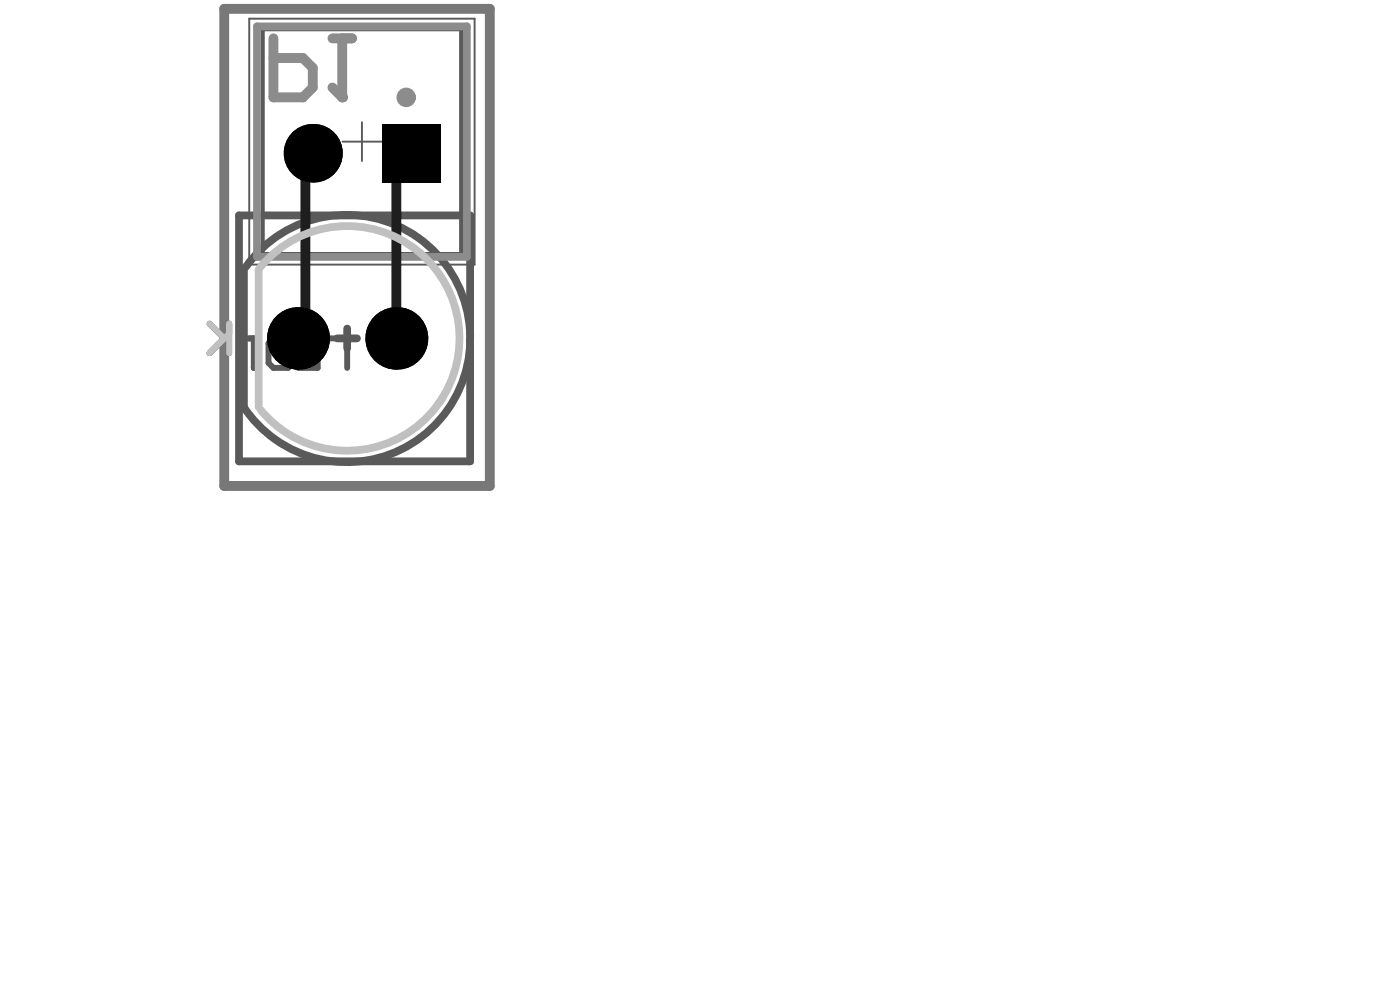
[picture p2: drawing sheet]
<svg xmlns="http://www.w3.org/2000/svg" width="594mm" height="420mm" viewBox="0 0 594 420" stroke-linecap="round" stroke-linejoin="round" font-family="sans-serif">
<path d="M105.7 7.9h95.6v104.3h-95.6zM153.5 51.8v16.5M145.3 60.1h16.4" fill="none" stroke="#5a5a5a" stroke-width=".83"/>
<path d="M103.4 114.3v58.4M147.2 139.3v8.3M143.1 143.5h8.3" fill="none" stroke="#5a5a5a" stroke-width="3.3"/>
<path d="M105.5 143.5h4.2M107.6 143.5v12.5M116 143.5h6.2v12.5h-6.2l-2.1-2.1v-8.3zM126.4 143.5h8.3v12.5h-8.3M130.6 149.7h4.1M138.9 143.5h8.3v12.5" fill="none" stroke="#5a5a5a" stroke-width="2.5"/>
<circle cx="107.6" cy="156" r="1.26" fill="#5a5a5a"/>
<path d="M88.8 137.2l6.3 6.3M97.2 137.2v12.5M97.2 141.4l-8.4 8.3M109.7 153.9l-2.1 2.1" fill="none" stroke="#5a5a5a" stroke-width="2.5"/>
<path d="M101.4 91.3h98v104.3h-98zM104.3 113.2a52.4 52.4 0 0 1 78-8.4 52.4 52.4 0 0 1-1.1 78.4 52.4 52.4 0 0 1-77.8-10.5" fill="none" stroke="#5a5a5a" stroke-width="3.3"/>
<path d="M111.5 12.4h84v95.3h-84z" fill="none" stroke="#5a5a5a" stroke-width="1.7"/>
<path d="M95.1 3.7h112.6v202.3h-112.6z" fill="none" stroke="#787878" stroke-width="4.2"/>
<path d="M109 11.2h89v97.7h-89z" fill="none" stroke="#8c8c8c" stroke-width="3.3"/>
<path d="M116 16.3v25h12.5l4.1-4.2v-8.3l-4.1-4.2h-12.5M141 16.3h8.3M145.1 16.3v25" fill="none" stroke="#8c8c8c" stroke-width="4.2"/>
<circle cx="145.1" cy="41.3" r="2.09" fill="#8c8c8c"/>
<path d="M141 37.1l4.1 4.2" fill="none" stroke="#8c8c8c" stroke-width="4.2"/>
<circle cx="172.3" cy="41.3" r="2.05" fill="none" stroke="#8c8c8c" stroke-width="4.1"/>
<g fill="#000">
<circle cx="132.6" cy="65" r="12.4"/>
<circle cx="126.4" cy="143.5" r="13.2"/>
<circle cx="168.1" cy="143.5" r="13.2"/>
</g>
<g fill="#000">
<path d="M162 52.7h24.7v24.6h-24.7z" fill-rule="evenodd"/>
<path d="M162 52.7h24.7v24.6h-24.7z" fill-rule="evenodd"/>
</g>
<path d="M132.6 65l-3.1 3.1v72.2l-3.1 3.2M174.3 65l-6.2 6.2v72.3" fill="none" stroke="#1e1e1e" stroke-width="4.2"/>
<path d="M109.7 114.3v58.4M110.5 113.2a47.6 47.6 0 0 1 65.6-7.6 47.6 47.6 0 0 1 10 65.3M187.8 168.4a47.6 47.6 0 0 1-77.1 5.6" fill="none" stroke="#c0c0c0" stroke-width="3.3"/>
<path d="M88.8 137.2l6.3 6.3M97.2 137.2v12.5M97.2 141.4l-8.4 8.3" fill="none" stroke="#c0c0c0" stroke-width="2.5"/>
</svg>
